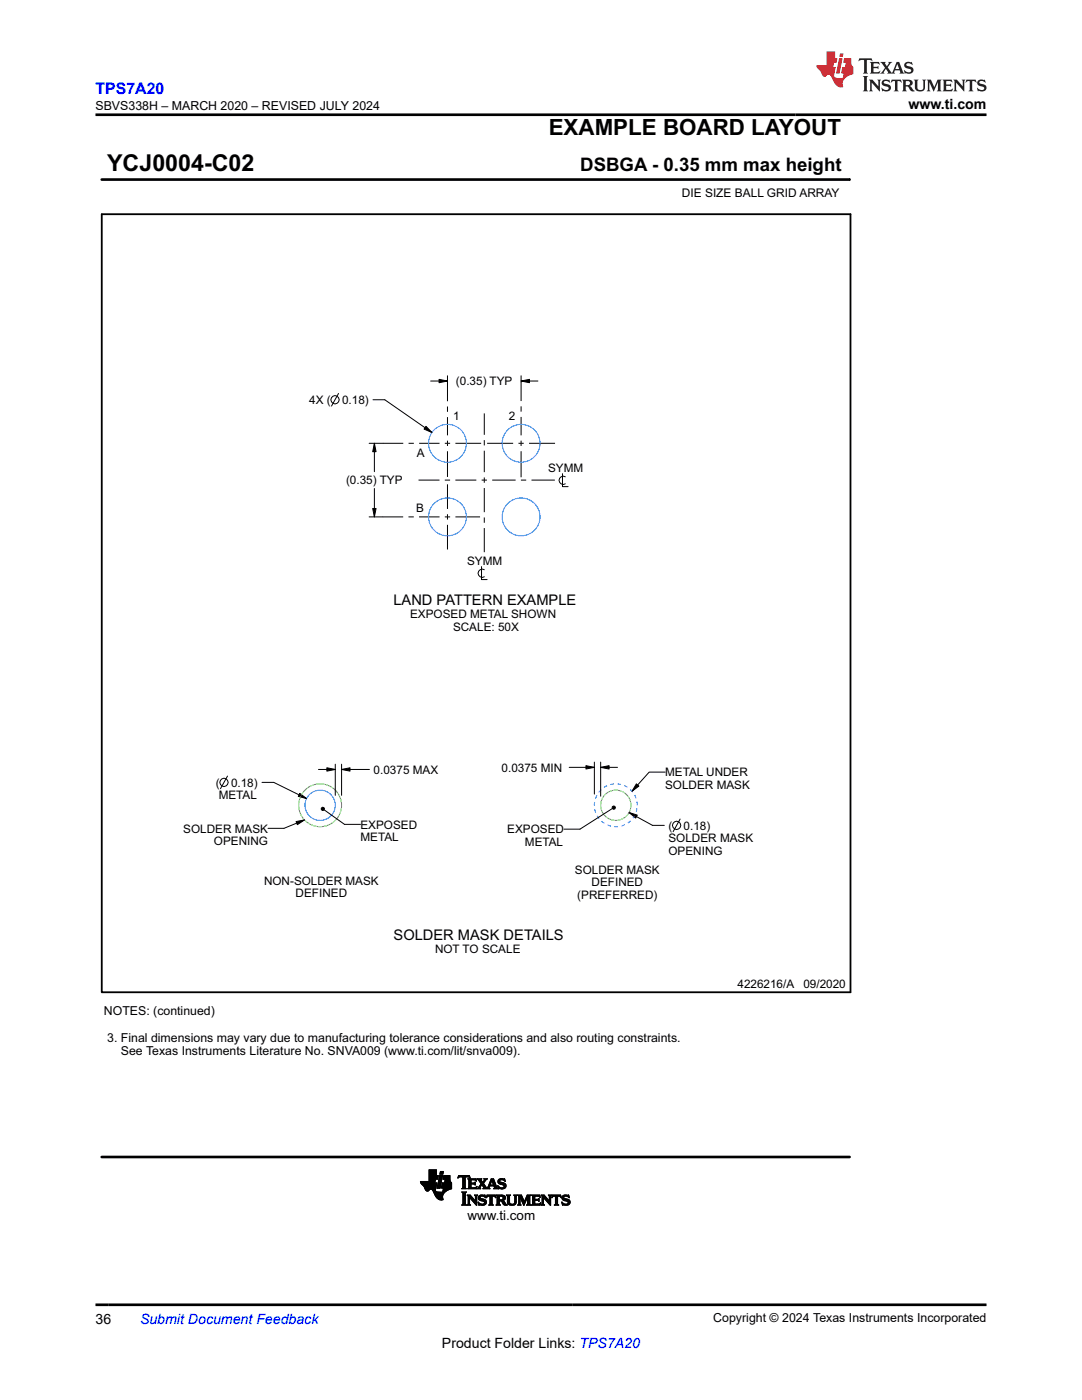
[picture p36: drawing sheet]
<svg xmlns="http://www.w3.org/2000/svg" width="216mm" height="279mm" viewBox="0 0 216 279" stroke-linecap="round" stroke-linejoin="round" font-family="sans-serif">
<defs><g id="words">
<text font-size="4.6" x="21.4" y="34.2">YCJ0004-C02</text>
<text font-size="4.5" x="109.5" y="27">EXAMPLE BOARD LAYOUT</text>
<text font-size="3.7" x="115.8" y="34.2">DSBGA - 0.35 mm max height</text>
<text font-size="3.2" fill="#00f" x="19" y="18.7">TPS7A20</text>
<g font-size="2.9">
<text x="78.5" y="120.8">LAND PATTERN EXAMPLE</text>
<text x="78.5" y="187.5">SOLDER MASK DETAILS</text>
</g>
<g font-size="2.8">
<text x="181.3" y="21.8">www.ti.com</text>
<text x="19" y="264.2">36</text>
<text x="88.2" y="269">Product Folder Links: TPS7A20</text>
</g>
<text font-size="2.8" fill="#00f" x="27.9" y="264.2">Submit Document Feedback</text>
<text font-size="2.7" x="93.3" y="243.5">www.ti.com</text>
<g font-size="2.5">
<text x="19" y="21.9">SBVS338H – MARCH 2020 – REVISED JULY 2024</text>
<text x="20.7" y="202.6">NOTES: (continued)</text>
<text x="21.4" y="207.9">3. Final dimensions may vary due to manufacturing tolerance considerations and also routing constraints.</text>
<text x="24.1" y="210.6">See Texas Instruments Literature No. SNVA009 (www.ti.com/lit/snva009).</text>
<text x="142.3" y="263.9">Copyright © 2024 Texas Instruments Incorporated</text>
</g>
<text font-size="2.4" x="136.1" y="39.2">DIE SIZE BALL GRID ARRAY</text>
<g font-size="2.3">
<text x="91" y="76.9">(0.35) TYP</text>
<text x="61.7" y="80.6">4X (</text>
<text x="68.2" y="80.6">0.18)</text>
<text x="90.4" y="83.9">1</text>
<text x="101.5" y="83.8">2</text>
<text x="83.1" y="91.2">A</text>
<text x="109.4" y="94.2">SYMM</text>
<text x="69" y="96.7">(0.35) TYP</text>
<text x="83.1" y="102.1">B</text>
<text x="93.2" y="112.7">SYMM</text>
<text x="81.8" y="123.4">EXPOSED METAL SHOWN</text>
<text x="90.4" y="125.9">SCALE: 50X</text>
<text x="74.6" y="154.4">0.0375 MAX</text>
<text x="100.1" y="154">0.0375 MIN</text>
<text x="132.7" y="154.9">METAL UNDER</text>
<text x="43.1" y="157">(</text>
<text x="43.6" y="159.5">METAL</text>
<text x="46.1" y="157">0.18)</text>
<text x="132.7" y="157.5">SOLDER MASK</text>
<text x="36.6" y="166.2">SOLDER MASK</text>
<text x="71.9" y="165.4">EXPOSED</text>
<text x="71.9" y="167.9">METAL</text>
<text x="101.2" y="166.3">EXPOSED</text>
<text x="133.4" y="165.6">(</text>
<text x="136.4" y="165.6">0.18)</text>
<text x="42.7" y="168.7">OPENING</text>
<text x="104.7" y="168.8">METAL</text>
<text x="133.4" y="168.1">SOLDER MASK</text>
<text x="133.4" y="170.6">OPENING</text>
<text x="52.7" y="176.6">NON-SOLDER MASK</text>
<text x="59" y="179.1">DEFINED</text>
<text x="114.7" y="174.4">SOLDER MASK</text>
<text x="115.2" y="179.4">(PREFERRED)</text>
<text x="118" y="176.9">DEFINED</text>
<text x="86.8" y="190.2">NOT TO SCALE</text>
<text x="147.2" y="197.2">4226216/A</text>
<text x="160.3" y="197.2">09/2020</text>
</g>
</g></defs>
<g fill="none" stroke="#000" stroke-width=".2">
<path d="M20.3 35.8h149.2M169.5 35.6v.4M67.5 78.5l-1.4 2.5M74.4 79.8h2.4l9.4 6.5M85.9 76h3.4M87.6 75.7l1.7 .3-1.7 .4zM89.3 75v5.1M104 76l1.7-.3v.7zM104 75v5M104 76h3.3M73.7 88.5h6.8M74.7 88.5l.3 1.6h-.6z"/>
<path d="M74.7 88.5v5.6M74.7 97.5v5.7M81.5 88.5h1.1M83.5 95.8h4.2M83.6 88.5h4.1M85 85.1l1.2 1.2-1.6-.7zM88.8 95.8h1M88.8 88.5h1M89.3 81.1v1.1M89.3 83.2v3.7M89.3 87.9v1.1M89.3 90.1v5.1"/>
<path d="M89.3 96.7v4.9M90.9 95.8h4.1M90.9 88.5h5.1M96.1 95.8h1.1M96.6 82.5v4.3M96.6 87.8v1.1M96.6 89.9v4.3M96.6 95.3v1M96.6 97.4v4.8M97.2 88.5h5.2M98.2 95.8h4.7M103.4 88.5h1.1"/>
<path d="M103.9 95.8h1.1M104 81.1v1.1M104 83.2v3.7M104 87.9v1.1M104 90.1v5.1M105.6 88.5h5.2M106.1 95.8h4.6M112.2 94.5v2.6h1.2M112.8 95.2a.82 .82 0 0 0-1.3 .7 .82 .82 0 0 0 1.3 .7M73.7 103.2h6.8M74.4 101.5h.6l-.3 1.7zM81.5 103.2h1.1"/>
<path d="M83.6 103.2h4.1M88.8 103.2h1M89.3 102.6v1.1M89.3 104.7v5M90.9 103.2h4.9M96.1 113.1v2.6h1.1M96.6 103.3v1M96.6 105.4v4.8M96.6 113.7a.82 .82 0 0 0-1.2 .7 .82 .82 0 0 0 1.2 .7M45.4 154.9l-1.4 2.5M52.3 156.1h2.3l6.6 3.3M59.8 158.3l1.4 1.1-1.7-.5z"/>
<path d="M63.5 153.6h3.4M65.2 153.2l1.7 .4-1.7 .3zM66.9 152.5v6.2M68.2 153.6l1.6-.4v.7zM68.2 152.5v6.2M68.2 153.6h5.5M113.6 153.1h5M116.9 152.8l1.7 .3-1.7 .4zM118.6 152.1v6.4M119.9 153.1l1.6-.3v.7zM119.9 152.1v6.8M119.9 153.1h3.3"/>
<path d="M127 156.4l.5 .5-1.4 1zM132.7 154.1h-3.2l-3.4 3.8M59.1 164l1.7-.4-1.5 1zM60.8 163.6l-4.1 1.7h-3.2M64.1 161.3l.2-.2 .3 .1 .2 .2-.2 .3-.3 .1-.2-.2zM64.7 161.6l4 2.9h3.2M122.2 161l.2-.1h.3l.1 .3-.1 .2-.3 .1-.2-.2zM122.2 161.4l-6.5 4.1h-3.2M125.5 162.2l1.7 .5-.4 .6zM125.5 162.2l4.7 2.5h2.4M135.7 163.5l-1.4 2.5M83.9 235.8h2.9"/>
<path d="M83.9 235.9h2.9M83.9 236h2.9M83.9 236l3.3 .1-.2 1M84 236.1h3.2M84 236.2h3.1M84.1 236.2h3M84.1 236.3h3M84.2 236.4h2.9M84.3 236.5h2.8M84.4 236.6h2.7M84.5 236.6h2.6M84.5 236.7h2.5"/>
<path d="M84.6 236.8h2.4M84.7 236.9h2.3M84.7 237h2.3M84.7 237.1h2.3M84.8 237.2h2.1M84.8 237.3h2.1M84.9 237.4h.9M84.9 237.4h.8M84.9 237.5h.8M85 237.6h.6M85.1 237.6h.4M85.2 237.7h.2"/>
<path d="M85.6 235.4h1.7l.2-.8h-.4v-1.1h-1.5v2.3h-1.7l.1 .3 1.1 1.6h.3l.5-.4 .3 .1 .8 1.5 .7 .5h.7v-.8l.6-.8M85.6 235.8h1.2M85.6 235.7h1.2M85.6 235.6h1.2M85.6 235.5h1.3M85.6 235.4h1.3M85.6 235.3h1.7M85.6 235.2h1.7M85.6 235.1h1.8M85.6 235h1.8M85.6 234.9h1.8M85.6 234.8h1.8"/>
<path d="M85.6 234.7h1.8M85.6 234.6h1.9M85.6 234.6h1.5M85.6 234.5h1.5M85.6 234.4h1.5M85.6 234.3h1.5M85.6 234.2h1.5M85.6 234.1h1.5M85.6 234h1.5M85.6 233.9h1.5M85.6 233.8h1.5M85.6 233.7h1.5"/>
<path d="M85.6 233.6h1.5M85.6 233.5h1.5M86.1 237.4h.8M86.2 237.4h.7M86.3 237.5h.6M86.3 237.6h.6M86.4 237.6h.5M86.4 237.7h.5M86.5 237.8h.5M86.5 237.8h.6M86.5 237.9h1M86.6 238h2.1"/>
<path d="M86.6 238.1h2M86.6 238.2h2M86.7 238.2h1.8M86.7 238.3h1.8M86.7 238.4h1.7M86.8 238.4h1.6M86.8 238.5h1.6M86.8 238.6h1.5M86.9 238.6h1.4M86.9 235.4l-.2 .7M86.9 237.3v.4l.3 .2h1.6M86.9 238.7h1.4"/>
<path d="M86.9 238.8h1.4M87 237.1l-.1 .2M87 238.8h1.3M87 238.9h1.3M87.1 239h1.2M87.2 239.1h1.1M87.2 237.1h.6M87.2 237h.6M87.3 237h.5M87.3 236.9h.6M87.3 239.2h1.1M87.3 236.8h.6"/>
<path d="M87.3 236.7h.6M87.3 236.6h.6M87.3 236.5h.6M87.4 239.2h1M87.4 236.4h.5M87.4 236.4h.6M87.4 236.3h.6M87.4 236.2h.6M87.4 236.1h.6M87.4 236h.6M87.4 239.3h1M87.5 236h.5"/>
<path d="M87.5 235.9h.6M87.5 235.8h.6M87.5 235.7h.6M87.5 235.6h.6M87.5 235.5h.6M87.6 239.4h.8M87.6 235.4h.5M87.6 235.4h.6M87.6 235.3h.6M87.6 235.2h.6M87.6 235.1h.6M87.6 235h.6"/>
<path d="M87.7 235h.5M87.7 234.9h.5M87.7 234.8h.6M87.7 239.4h.7M87.7 234.7h.6M87.7 234.6h.6M87.7 234.6h.6l-.5 2.6h-.6zM87.8 234.3h.6M87.8 234.2h.6M87.8 234.1h.6M87.8 234h.6M87.9 233.9h.5"/>
<path d="M87.9 233.8h.6M87.9 233.8h.6l-.1 .6h-.6zM88 239.5h.1M88.1 237h2M88.1 236.9v.2l.4 .1M88.1 236.9h2M88.1 237.1h2M88.1 236.8h2M88.1 236.7h2M88.2 236.6h1.9M88.2 236.5h1.9M88.2 236.4h1.9"/>
<path d="M88.2 236.3h1.9M88.2 236.2h1.9M88.3 236.2h1.8M88.3 236.1h1.8M88.4 237.8h.5M88.4 237.8h.6M88.4 237.7h.7M88.4 237.6h.8M88.4 237.6h.9M88.4 237.5h1M88.4 235.3h1.4M88.4 237.4h1.2"/>
<path d="M88.4 235.2h1.4M88.4 237.4h1.3M88.5 235.2h1.3M88.5 237.3h1.4M88.5 235.1h1.3M88.5 237.2h1.6M88.5 235h1.3M88.5 237.2l-.2 .7M88.5 234.9h1.3M88.5 234.8h1.3M88.5 234.7h1.3M88.6 234.6h1.2"/>
<path d="M88.6 234.6h1.2v.8h-1.4zM88.7 236h1.3M88.7 235.9h1.3M88.8 235.8h1.1M88.8 235.7h1M88.8 235.6h1M88.8 235.5h1M88.8 235.4h1M88.8 235.4l-.1 .7M89.8 235.4l.1 .4 .2 .2v1.3M90.1 236l-1.8 .1-.2 .8M90.1 237.3l-1.1 .5"/>
<path d="M91.4 235h.1M91.4 234.9h.2M91.4 234.8h2.3M91.5 234.8h2.2M91.5 234.7h2.2M92.1 237.2l.2-.2v-2l-.6-.1-.3 .2 .1-.5h2.2l.1 .5-.4-.2-.6 .1v2l.2 .2M92.1 237.2h.9M92.2 237.9h.8M92.3 237.1h.6M92.3 234.9h.5M92.3 238h.6M92.3 237h.5"/>
<path d="M92.3 236.9h.5M92.3 236.8h.5M92.3 236.7h.5M92.3 236.6h.5M92.3 236.5h.5M92.3 236.4h.5M92.3 236.3h.5M92.3 236.2h.5M92.3 236.1h.5M92.3 236h.5M92.3 235.9h.5M92.3 235.8h.5"/>
<path d="M92.3 235.7h.5M92.3 235.6h.5M92.3 235.5h.5M92.3 235.4h.5M92.3 235.3h.5M92.3 235.2h.5M92.3 235.1h.5M92.3 235h.5M92.4 238.1h.4M92.4 239.9h.4M92.4 239.8h.4M92.4 239.7h.4"/>
<path d="M92.4 239.6h.4M92.4 239.5h.4M92.4 239.4h.4M92.4 239.3h.4M92.4 239.2h.4M92.4 239.1h.4M92.4 239h.4M92.4 238.9h.4M92.4 238.8h.4M92.4 238.7h.4M92.4 238.6h.4M92.4 238.5h.4"/>
<path d="M92.4 238.4h.4M92.4 238.3h.4M92.4 238.2h.4M93 237.2h-.9M93.3 238.6h.6M93.4 237.2h1.6M93.4 238.7h.6M93.4 235.3h1.6M93.4 238.8h.7M93.4 239.9h.3M93.4 239.8h.3M93.4 239.7h.3"/>
<path d="M93.4 239.6h.3M93.4 239.5h.3M93.4 239.4h.3M93.4 239.3h.3M93.4 239.2h.3M93.4 239.1h.3M93.4 239h.9M93.4 238.9h.8M93.5 237.1h1.6M93.5 235.4h1.5M93.5 237h.5M93.5 235.5h.5"/>
<path d="M93.5 236.9h.5M93.5 236.8h.5M93.5 236.7h.5M93.5 236.6h.5M93.5 236.5h.5M93.5 236.4h.5M93.5 236.3h1.3M93.5 236.2h1.3M93.5 236.1h.5M93.5 236h.5M93.5 235.9h.5M93.5 235.8h.5"/>
<path d="M93.5 235.7h.5M93.5 235.6h.5M93.6 234.9h.2M93.7 235h.1M93.8 239.1h.5M93.8 239.2h.6M93.9 239.3h.6M94 235.6l.1-.1h.5l.5 .2-.2-.5h-1.5l.1 .3v1.4l-.1 .3M94 235.6v.5h.6l.2-.2v.6l-.2-.2h-.6v.6M94 239.4h.6M94.1 239.5h.6M94.2 239.5h.6"/>
<path d="M94.3 239.6h.8M94.3 239.7h.8M94.4 239.8h.7M94.5 239.9h.6M94.6 236.1h.2M94.7 236.4h.1M94.7 237h.4M94.7 236h.1M94.8 236.4h.1M94.8 235.5h.2M94.8 238.6h.4M94.8 238.7h.3"/>
<path d="M94.8 239.7l-1-1.2h-.6l.2 .3v1.4M94.9 238.8h.2M94.9 239.7v-1l-.2-.2h.6l-.2 .3v1.8l-1.4-1.6v1.2M94.9 239.5h.2M94.9 239.4h.2M94.9 239.3h.2M94.9 239.2h.2M94.9 239.1h.2M94.9 239h.2M94.9 238.9h.2M94.9 235.6h.2M95 236.9h.2"/>
<path d="M95.1 236.8h.1M95.1 237.2h.8M95.2 236.8l-.5 .2h-.6l-.1-.1M95.2 236.8l-.2 .5-1.6-.1M95.2 235.3h.9M95.4 237.1h.4M95.4 239.9h.1M95.4 235.4h.6M95.4 239.1h.4M95.4 239h.4M95.4 239.2h.5M95.5 237h.3"/>
<path d="M95.5 238.9h.3M95.5 239.3h.8M95.5 235.5h.5M95.5 238.8h.4M95.5 239.4h1.2M95.5 236.9h.3M95.5 235.6h.6M95.6 238.7h1.2M95.6 236.8h.3M95.6 239.5h1.2M95.6 235.7h.5M95.7 238.6h1.1"/>
<path d="M95.7 236.7h.3M95.7 235.8h.5M95.7 236.6h.3M95.7 235.9h.6M95.7 239.5h1.2M95.8 236.5h.3M95.8 236h.8M95.8 238.5h.7M95.9 236.4h.8M95.9 236.1h.6M95.9 237.2h-.8M95.9 236.4h.7"/>
<path d="M95.9 236.2h.6M96 236.3h.5M96 236.2l-.6 .8-.3 .2M96 239.6h1M96.2 236.5h.5M96.3 236.6h.5M96.3 236.7h.6M96.4 237.2l.1-.2-.4-.6-.3 .6 .1 .2M96.4 237.2h1.4M96.4 235.9h.3M96.4 236.8h.5M96.4 239.7h.6"/>
<path d="M96.5 235.8h.2M96.5 236.2l.7 .9 .8-1.9h.5l.6 1.8 .3 .2M96.5 236.9h.5M96.5 235.7h.3M96.5 238.8h.4M96.5 237h.6M96.5 237.1h.6M96.6 235.6h.3M96.6 239.8h.5M96.6 235.3h.6M96.6 235.5l-.3 .5-.3-.5 .1-.3h-.9l.8 1M96.6 235.5l-.1-.3h.8l-.8 1"/>
<path d="M96.6 235.5h.3M96.7 239.9h.4M96.7 235.4h.3M96.7 238.9h.2M96.8 239h.1M96.9 239l-.7-.3-.3 .1-.1 .2 .1 .2 1 .3 .2 .4M96.9 239l-.1-.5-1.1 .1-.2 .3v.4l1.1 .5 .1 .3-.2 .2h-.4l-.7-.4M97 239l.2-.5h1.6l.2 .5M97 239l.4-.2h.4v1.4M97 239h.1M97.1 238.9h.1M97.1 239.9l-.3 .5-.6 .2-.5-.2-.2 .1-.1-.6"/>
<path d="M97.1 238.8h.2M97.1 238.7h1.8M97.1 238.6h1.7M97.2 237.1h.4M97.3 237h.3M97.4 236.9h.2M97.4 236.8h.3M97.4 236.7h.3M97.5 236.6h1.5M97.5 236.5h1.5M97.5 236.4h1.4M97.6 236.4h.3"/>
<path d="M97.6 236.3h.3M97.7 236.2h.2M97.7 236.1h.3M97.7 236h.3M97.8 237.2h-1.4M97.8 238.8h.4M97.8 235.9h.2M97.8 239.9h.4M97.8 239.8h.4M97.8 239.7h.4M97.8 239.6h.4M97.8 239.5h.4"/>
<path d="M97.8 239.4h.4M97.8 239.3h.4M97.8 239.2h.4M97.8 239.1h.4M97.8 239h.4M97.8 238.9h.4M97.8 235.8h.3M97.8 236.5l.3-.9 .4 .9M97.8 235.7h.3M97.9 235.6h.7M97.9 235.5h.7M98 235.4h.5"/>
<path d="M98 235.3h.5M98.2 235.7h.5M98.2 235.8h.5M98.3 235.9h.4M98.3 236h.5M98.3 236.1h.5M98.4 236.2h.4M98.4 236.3h.5M98.4 236.4h.5M98.5 237.2l.2-.1-.1-.4h-.9l-.1 .4 .2 .1M98.5 237.2h.9M98.6 236.7h.4"/>
<path d="M98.6 236.8h.5M98.6 236.9h.5M98.7 238.8h.2M98.7 237.1h.5M98.7 237h.5M98.8 238.9h.1M98.9 239h.1M99 239l-.4-.2h-.4v1.4M99.1 238.6h1.5M99.2 238.7h1.5M99.2 238.8h.5M99.2 239.9h.4"/>
<path d="M99.2 239.8h.4M99.2 239.7h.4M99.2 239.6h1.2M99.2 239.5h1.3M99.2 239.5h1.5M99.2 239.4h.4M99.2 239.3h.4M99.2 239.2h.4M99.2 239.1h.4M99.2 239h.4M99.2 238.9h.4M99.3 236.7h.1"/>
<path d="M99.3 236.6h.1M99.3 236.8h.2M99.3 235.8h.4M99.4 235.9h.4M99.4 235.7h.3M99.4 236.9h.3M99.4 237.2h-.9M99.4 236h.7M99.4 235.6h.3M99.4 237h.5M99.4 236.1h1.1M99.4 237.1h1.4"/>
<path d="M99.4 235.5h.4M99.4 237.2h.2M99.5 236.2h1.2M99.5 235.4h1.2M99.6 236.3h1.2M99.6 235.3h1.1M99.6 238.9l.1-.2 .6 .2v.4l-.3 .1M99.6 238.9v.5M99.7 237.2h.9M99.8 236.4h1.1M99.8 235.2h.5M100 237.3h.3"/>
<path d="M100 238.5l.6 .1 .2 .3v.5l-.5 .2M100.1 239.7h.5M100.1 239.8h.5M100.2 239.9h.5M100.2 236.4h.7M100.2 238.8h.6M100.3 236.5l.3 .2-.3 .3h-.5l-.5-.3M100.3 239.4h.5M100.3 238.5h-1.3l.2 .3v1.4M100.3 239.6l.9 .9M100.3 239.6h.1M100.3 238.9h.5"/>
<path d="M100.3 239.3h.5M100.4 237h.5M100.4 239.2h.5M100.4 239h.5M100.4 235.5h.4M100.4 239.1h.5M100.5 236.5h.5M100.5 236.9h.4M100.6 236.6h.4M100.6 236.8h.4M100.6 235.6h.2M100.6 236.7h.4"/>
<path d="M100.7 235.7h.1M100.8 235.8l-.6-.3h-.3l-.2 .2 .1 .2 1.1 .4 .1 .5-.3 .4-1.2 .1-.2-.6M100.8 235.8l-.1-.6h-.8l-.4 .3-.2 .3 .2 .3 .8 .4M100.8 235.8h.1M101.2 238.6h.6M101.2 238.7h.5M101.2 238.8h.5M101.2 239.8h.5M101.2 239.7h.5M101.2 239.6h.5M101.2 239.5h.5M101.2 239.4h.5"/>
<path d="M101.2 239.3h.5M101.2 239.2h.5M101.2 239.1h.5M101.2 239h.5M101.2 238.9h.5M101.2 239.9h.5M101.7 239.8l.1 .4 .4 .1 .4-.1 .1-.4M101.7 239.8v-1.1l.2-.2h-.9l.2 .2v1.2M102.6 238.6h.5M102.7 238.7h.3M102.7 239.9h.3M102.7 238.8h.3"/>
<path d="M102.7 239.8v-1l-.2-.3h.7l-.2 .2v1.1M102.7 239.8h.3M102.7 239.7h.3M102.7 239.6h.3M102.7 239.5h.3M102.7 239.4h.3M102.7 239.3h.3M102.7 239.2h.3M102.7 239.1h.3M102.7 239h.3M102.7 238.9h.3M103 239.8l-.2 .6-.6 .2-.7-.2-.3-.5"/>
<path d="M103.4 238.6h.7M103.5 238.7h.6M103.5 238.8h.7M103.5 239.9h.3M103.5 239.8h.3M103.5 239.7h.3M103.5 239.6h.3M103.5 239.5h.3M103.5 239.4h.3M103.5 239.3h.3M103.5 239.2h.3M103.5 239.1h.3"/>
<path d="M103.5 239h.8M103.5 238.9h.7M103.8 239.1h.5M103.9 239.2h.4M103.9 239.3h.5M104 239.4h.4M104 239.5h.5M104.1 239.6h.5M104.1 239.7h.5M104.2 239.8h.7M104.2 239.9h.6M104.7 239.7h.2"/>
<path d="M104.7 239.6h.3M104.7 239.5h.3M104.8 239.5h.2M104.8 239.4h.3M104.9 239.3h.2M104.9 239.2h.3M104.9 239.1h.3M105 239h.7M105 238.9h.7M105.1 238.8h.6M105.1 238.7h.6M105.1 238.6h.7"/>
<path d="M105.3 239.9h.4M105.3 239.8h.4M105.3 239.7h.4M105.3 239.6h.4M105.3 239.5h.4M105.3 239.4h.4M105.3 239.3h.4M105.3 239.2h.4M105.3 239.1h.4M106.2 238.6h1.5M106.3 238.7h1.4M106.3 238.8h.4"/>
<path d="M106.3 239.9h.4M106.3 239.8h.4M106.3 239.7h.4M106.3 239.6h.4M106.3 239.5h1.3M106.3 239.4h1.3M106.3 239.3h.4M106.3 239.2h.4M106.3 239.1h.4M106.3 239h.4M106.3 238.9h.4M107.2 239.3l.4-.1v.5l-.3-.1h-.6v.6l.2 .1"/>
<path d="M107.4 239.6h.2M107.5 239.3h.1M107.5 238.8h.3M107.7 238.9h.1M107.8 239h.1M107.8 239l-.4-.2-.6-.1-.1 .6M107.8 239l-.1-.5h-1.6l.2 .3v1.4M108.1 238.6h.6M108.2 238.7h.6M108.2 238.8h.6M108.2 239.9h.2M108.2 239.8h.2"/>
<path d="M108.2 239.7h.2M108.2 239.6h.2M108.2 239.5h.2M108.2 239.4h.2M108.2 239.3h.2M108.2 239.2h.2M108.2 239.1h.2M108.2 239h.8M108.2 238.9h.7M108.5 239.1h.6M108.6 238.5l1 1.2v-1l-.2-.2 .7 .1-.2 .2v1.8l-1.4-1.6-.1 1.2M108.6 238.5h-.6l.2 .3v1.4"/>
<path d="M108.6 239.2h.6M108.7 239.3h.5M108.8 239.4h.5M108.8 239.5h.6M108.9 239.5h.6M109 239.6h.9M109.1 239.7h.8M109.2 239.8h.7M109.3 239.9h.6M109.5 238.6h.5M109.6 238.7h.3M109.6 238.8h.3"/>
<path d="M109.6 239.5h.3M109.6 239.4h.3M109.6 239.3h.3M109.6 239.2h.3M109.6 239.1h.3M109.6 239h.3M109.6 238.9h.3M110.1 239l.3-.2h.4v1.4M110.1 239h.1M110.1 238.9h.2M110.1 238.8h.3M110.2 238.7h1.7"/>
<path d="M110.2 238.6h1.7M110.8 238.8h.5M110.8 239.9h.5M110.8 239.8h.5M110.8 239.7h.5M110.8 239.6h.5M110.8 239.5h.5M110.8 239.4h.5M110.8 239.3h.5M110.8 239.2h.5M110.8 239.1h.5M110.8 239h.5"/>
<path d="M110.8 238.9h.5M111.7 238.8h.3M111.8 238.9h.2M111.9 238.5l.1 .6-.3-.3h-.4v1.4M111.9 238.5h-1.7l-.1 .5M111.9 239h.1M112.1 239.9h.1M112.1 239.1h.4M112.1 239h.4M112.1 239.2h.5M112.2 238.9h.3M112.2 239.3h.8"/>
<path d="M112.2 238.8h.4M112.2 239.4h1.2M112.3 238.7h1.2M112.3 239.5h1.2M112.4 238.6h1.1M112.4 239.5h1.2M112.5 238.5h.7M112.7 239.6h1M113.1 239.7h.6M113.2 238.8h.4M113.3 239.8h.5M113.4 239.9h.4"/>
<path d="M113.4 238.9h.2M113.5 239h.1M113.6 239l-.7-.3-.3 .1-.1 .2 .1 .2 1 .3 .2 .4M113.6 239l-.1-.5-1.1 .1-.3 .3 .1 .5 1.1 .4 .1 .3-.2 .2h-.4l-.7-.4M113.8 239.9l-.3 .5-.6 .2-.5-.2-.2 .1-.1-.6M92.1 240.5h1M92.3 240.4h.6M92.4 240.3h.5M92.4 240.2h.4M92.4 240.2v-2.1l-.3-.2h1l-.3 .2v2.1M92.4 240.2l-.3 .3h1l-.3-.3M92.4 240.1h.4"/>
<path d="M92.4 240h.4M93.2 240.5h.7M93.4 240.4h.4M93.4 240.3h.3M93.4 240.2l-.2 .3h.7l-.2-.3M93.4 240.2h.3M93.4 240.1h.3M93.4 240h.3M94.6 240h.5M94.7 240.1h.4M94.8 240.2h.3M94.8 240.3h.3"/>
<path d="M94.9 240.4h.2M95 240.5h.1M95.4 240h.2M95.4 240.1h.3M95.5 240.2h.3M95.5 240.3h.6M95.5 240.4h1.3M95.5 240.5h.2M95.8 240.5h.9M96.3 240.3h.6M96.6 240.2h.4M96.6 240.1h.4"/>
<path d="M96.7 240h.4M97.5 240.5h.9M97.7 240.4h.5M97.8 240.3h.4M97.8 240.2h.4M97.8 240.2l-.3 .3h.9l-.2-.3M97.8 240.1h.4M97.8 240h.4M99 240.5h.8M99.1 240.4h.6M99.2 240.3h.5M99.2 240.2l-.2 .3h.8l-.2-.3"/>
<path d="M99.2 240.2h.4M99.2 240.1h.4M99.2 240h.4M99.6 240.2v-.5h.3l.7 .8h.6M100.2 240h.6M100.3 240.1h.5M100.3 240.2h.6M100.4 240.3h.6M100.5 240.4h.6M100.6 240.5h.6M101.3 240h.4M101.3 240.1h.4"/>
<path d="M101.3 240.2h.5M101.4 240.3h.6M101.5 240.4h1.3M101.7 240.5h.9M102.4 240.3h.5M102.6 240.2h.3M102.7 240.1h.3M102.7 240h.3M103.3 240.5h.7M103.4 240.4h.4M103.5 240.3h.3M103.5 240.2h.3"/>
<path d="M103.5 240.2v-1.4l-.2-.3h.8l.5 1.3 .6-1.3h.7l-.2 .3v1.4M103.5 240.2l-.2 .3h.7l-.2-.3M103.5 240.1h.3M103.5 240h.3M104.3 240h.5M104.3 240.1h.5M104.3 240.2h.4M104.4 240.3h.3M104.4 240.4h.2M104.5 240.5h.1M105.1 240.5h.8M105.2 240.4h.6"/>
<path d="M105.3 240.3h.4M105.3 240.2h.4M105.3 240.2l-.2 .3h.8l-.2-.3M105.3 240.2v-1.3l-.7 1.7-.8-1.7v1.3M105.3 240.1h.4M105.3 240h.4M106.1 240.5h1.7M106.2 240.4h1.6M106.3 240.3h1.5M106.3 240.2h.4M106.3 240.1h.4M106.3 240h.4"/>
<path d="M107.7 240.2h.2M107.8 240.1h.1M107.9 240h.1M107.9 240l-.6 .3M107.9 240l-.2 .5h-1.6l.2-.3M108 240.5h.7M108.1 240.4h.4M108.2 240.3h.3M108.2 240.2h.2M108.2 240.2l-.2 .3h.7l-.3-.3M108.2 240.1h.2M108.2 240h.2"/>
<path d="M109.3 240h.6M109.4 240.1h.5M109.5 240.2h.4M109.6 240.3h.3M109.7 240.4h.2M109.7 240.5h.2M110.6 240.5h.9M110.8 240.4h.5M110.8 240.3h.5M110.8 240.2l-.2 .3h.9l-.2-.3M110.8 240.2h.5M110.8 240.1h.5"/>
<path d="M110.8 240h.5M112.1 240h.2M112.1 240.1h.3M112.2 240.2h.3M112.2 240.3h.6M112.2 240.4h1.3M112.2 240.5h.2M112.5 240.5h.9M113 240.3h.6M113.3 240.2h.4M113.3 240.1h.4M113.4 240h.4"/>
<circle cx="66.8" cy="79.8" r=".82"/>
<circle cx="44.7" cy="156.1" r=".82"/>
<circle cx="135" cy="164.7" r=".82"/>
</g>
<g fill="#000">
<path d="M87.6 75.7l1.7 .3-1.7 .4zM104 76l1.7-.3v.7zM74.7 88.5l.3 1.6h-.6zM85 85.1l1.2 1.2-1.6-.7zM74.4 101.5h.6l-.3 1.7zM59.8 158.3l1.4 1.1-1.7-.5zM65.2 153.2l1.7 .4-1.7 .3zM68.2 153.6l1.6-.4v.7zM116.9 152.8l1.7 .3-1.7 .4zM119.9 153.1l1.6-.3v.7zM127 156.4l.5 .5-1.4 1zM59.1 164l1.7-.4-1.5 1z"/>
<path d="M64.1 161.3l.2-.2 .3 .1 .2 .2-.2 .3-.3 .1-.2-.2zM122.2 161l.2-.1h.3l.1 .3-.1 .2-.3 .1-.2-.2zM125.5 162.2l1.7 .5-.4 .6z"/>
</g>
<path d="M20.3 42.8h149.4v155.2h-149.4z" fill="none" stroke="#000" stroke-width=".36"/>
<path d="M20.3 35.8h149.2M20.3 230.9h149.2" fill="none" stroke="#000" stroke-width=".53"/>
<g fill="none" stroke="#007fff" stroke-width=".2">
<circle cx="89.3" cy="88.5" r="3.8"/>
<circle cx="104" cy="88.5" r="3.8"/>
<circle cx="89.3" cy="103.2" r="3.8"/>
<circle cx="104" cy="103.2" r="3.8"/>
<circle cx="63.9" cy="160.7" r="3"/>
</g>
<g fill="none" stroke="#6ef200" stroke-width=".2">
<circle cx="63.9" cy="160.7" r="4.3"/>
<circle cx="122.9" cy="160.7" r="3"/>
</g>
<circle cx="122.9" cy="160.7" r="4.3" fill="none" stroke="#007fff" stroke-width=".2" stroke-dasharray=".7 .7" stroke-linecap="butt"/>
<path d="M171.5 11.6l-.2 .6 .5-.2h.6v.1v2.2l-.2 .4h1l-.2-.4v-2.2v-.1h.5l.5 .2-.1-.6zM173.6 12.4l.2 .3v1.6l-.2 .4h1.9l.1-.6a1.08 1.08 0 0 1-1.3 .2v-.7h.6l.4 .2v-.7l-.4 .2h-.6v-.5l.2-.2a1 1 0 0 1 1 .3l-.1-.5zM175.7 12.4l.9 1.1-1 1.2h.9l-.2-.2 .5-.8 .4 .8-.2 .2h1.6l-.2-.2 .2-.5h.9l.1 .5-.1 .2h.9l-.2-.4-.8-1.9h-.5l-.9 2.1-.9-1.1 .9-1h-.8l.2 .2-.4 .6-.4-.6 .2-.2zM179 12.8l.4 1h-.7zM180.7 12.5a.65 .65 0 0 0-.2 .7 .65 .65 0 0 0 .6 .5l.6 .1 .1 .3a.79 .79 0 0 1-.7 .4 .79 .79 0 0 1-.7-.5l.1 .7 .2-.1a.93 .93 0 0 0 1.1 0 .93 .93 0 0 0 .4-.9 1.46 1.46 0 0 0-1.2-.6l-.1-.3a1.09 1.09 0 0 1 1.2 .2l-.2-.6-.1 .1-.5-.2zM172.2 15.2l.2 .4v2.2l-.2 .4h1l-.2-.4v-2.2l.2-.4zM173.4 15.9l.2 .4v1.5l-.2 .4h.8l-.3-.4 .1-1.3 1.6 1.8v-2l.2-.4h-.7l.1 .2 .1 1.1-1.2-1.3zM176.2 16a.65 .65 0 0 0-.2 .8 .65 .65 0 0 0 .6 .4l.6 .2 .1 .2a.79 .79 0 0 1-.7 .4 .79 .79 0 0 1-.7-.5l.1 .7 .2-.1a.93 .93 0 0 0 1.1 .1 .93 .93 0 0 0 .4-1 1.46 1.46 0 0 0-1.2-.5l-.1-.4a1.09 1.09 0 0 1 1.2 .2l-.1-.6-.2 .1-.5-.1zM177.9 15.9l-.1 .6a.63 .63 0 0 1 .8-.3v1.6l-.3 .4h1l-.2-.4v-1.6a.66 .66 0 0 1 .8 .3l-.1-.6zM180 15.9l.2 .4v1.5l-.2 .4h1l-.2-.2-.1-.7h.5l.1 .2a.79 .79 0 0 0 1.2 .6l-1-.9a.61 .61 0 0 0 .6-.6 .61 .61 0 0 0-.5-.7zM180.8 16.2h.1a.47 .47 0 0 1 .5 .1 .47 .47 0 0 1 .1 .5l-.1 .1-.7 .1zM182.3 15.9l.2 .2a2.27 2.27 0 0 0 .4 2 1.04 1.04 0 0 0 1.7-.7v-1.3l.2-.2h-.8l.2 .4v1.1a.6 .6 0 0 1-.6 .6 .6 .6 0 0 1-.6-.6v-1.1l.3-.4zM184.9 15.9l.2 .4v1.5l-.2 .4h.8l-.3-.4v-1.4l.9 1.9 .9-1.9v1.4l-.3 .4h1l-.2-.4v-1.5l.2-.4h-.8l-.7 1.5-.6-1.5zM188.1 15.9l.2 .4v1.5l-.2 .4h1.9l.1-.6a1.09 1.09 0 0 1-1.3 .2v-.7h.6l.4 .2v-.6l-.4 .2h-.6v-.6l.2-.1a1.01 1.01 0 0 1 1 .3l-.1-.6zM190.2 15.9l.3 .4v1.5l-.3 .4h.8l-.2-.4v-1.3l1.6 1.8v-2l.2-.4h-.7l.2 .2v1.1l-1.2-1.3zM192.8 15.9l-.1 .6a.63 .63 0 0 1 .8-.3v1.6l-.3 .4h1l-.2-.4v-1.6a.66 .66 0 0 1 .8 .3l-.1-.6zM195.2 16a.65 .65 0 0 0-.2 .8 .65 .65 0 0 0 .6 .4l.6 .2 .2 .2a.79 .79 0 0 1-.7 .4 .79 .79 0 0 1-.7-.5l.1 .7 .2-.1a.93 .93 0 0 0 1 .1 .93 .93 0 0 0 .5-1 1.46 1.46 0 0 0-1.3-.5v-.4a1.09 1.09 0 0 1 1.2 .2l-.2-.6-.2 .1-.5-.1z" fill="#231f20"/>
<path d="M164.9 10.3v2.7h-2l.1 .4 .8 1a.95 .95 0 0 0 1 .9 .59 .59 0 0 1 .5-.4 .59 .59 0 0 1 .5 .3l.4 .8a1.59 1.59 0 0 0 2.1 1.4 1.61 1.61 0 0 1 1-2.3l1-.3-.1-1.5a1.59 1.59 0 0 1-.3-1.7h-1.5l-.2 .9h.6l-.2 .9h-.5l-.2 .9v.3l.4 .1-.1 .9h-.7a.73 .73 0 0 1-1-.7l.3-1.5h-.5l.1-.9h.5l.2-.9h-.5v-1.3zM167.4 11.6l-.6 3.1h.7l.6-3.1zM167.6 10.7l-.1 .6h.7l.1-.6z" fill="#ed1c24"/>
<path d="M19 22.9h177.8M19 260.4h177.8" fill="none" stroke="#000" stroke-width=".53"/>
<use href="#words"/>
</svg>
